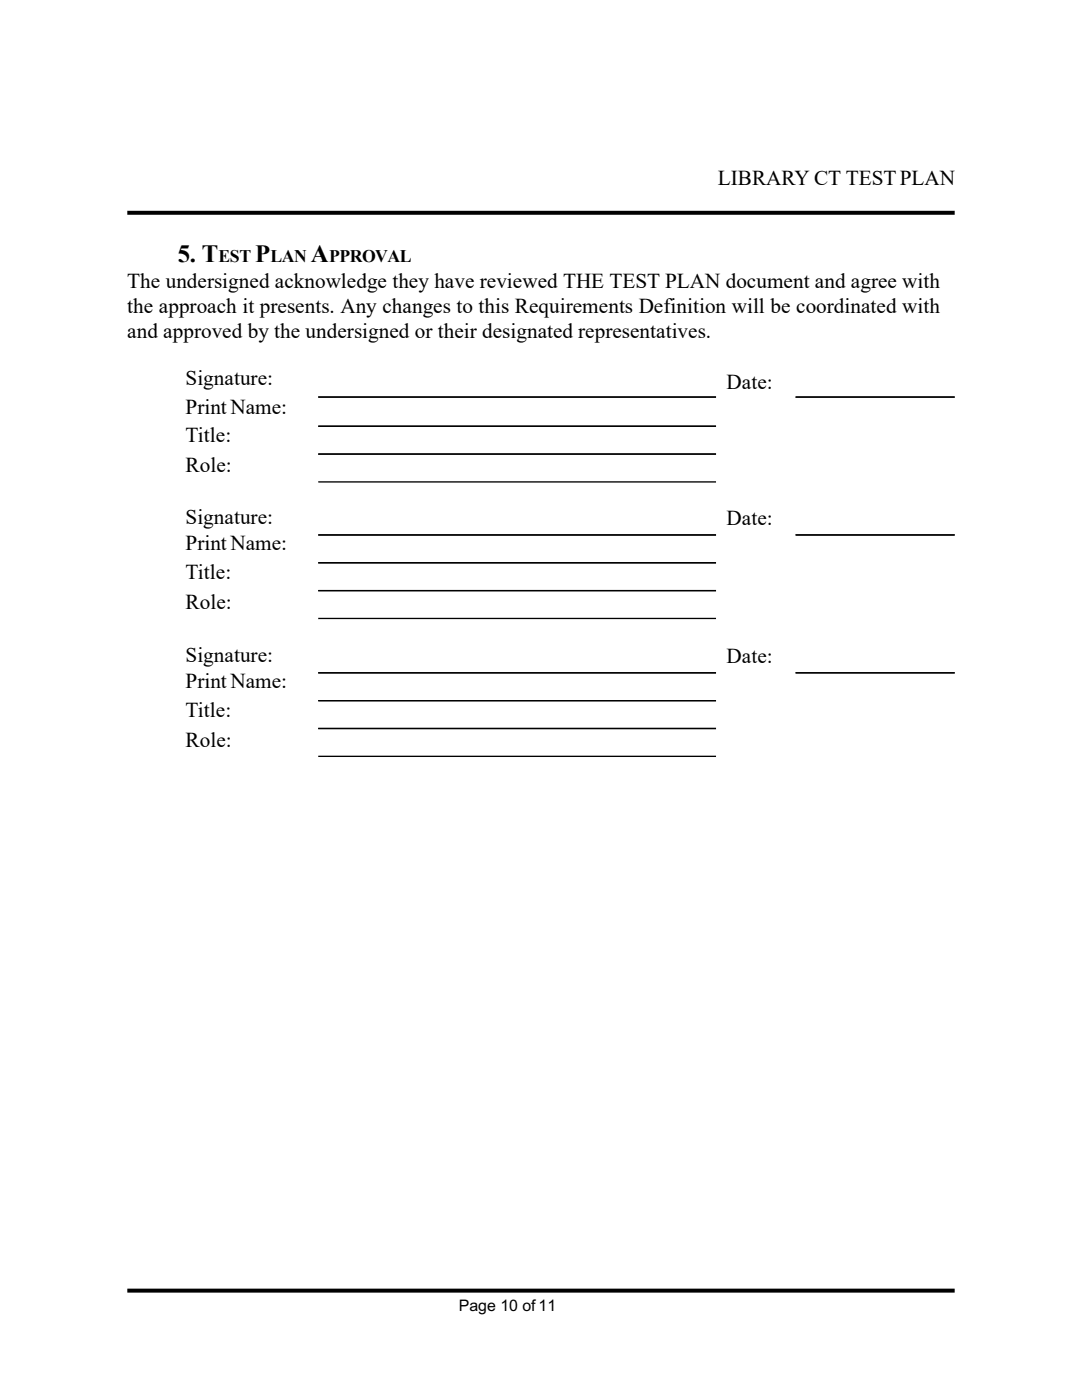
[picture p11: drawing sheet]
<svg xmlns="http://www.w3.org/2000/svg" width="216mm" height="279mm" viewBox="0 0 216 279" stroke-linecap="round" stroke-linejoin="round" font-family="sans-serif">
<defs><g id="words">
<g font-size="4.9">
<text x="35.5" y="52.2">5. T</text>
<text x="50.9" y="52.2">P</text>
<text x="62.1" y="52.2">A</text>
</g>
<g font-size="4.2">
<text x="143.2" y="37">LIBRARY CT TESTPLAN</text>
<text x="25.4" y="57.5">The undersigned acknowledge they have reviewed THE TEST PLAN document and agree with</text>
<text x="25.4" y="62.4">the approach it presents. Any changes to this Requirements Definition will be coordinated with</text>
<text x="25.4" y="67.4">and approved by the undersigned or their designated representatives.</text>
<text x="37" y="76.9">Signature:</text>
<text x="145" y="77.6">Date:</text>
<text x="37" y="82.5">PrintName:</text>
<text x="37" y="88.2">Title:</text>
<text x="37" y="94.1">Role:</text>
<text x="37" y="104.6">Signature:</text>
<text x="145" y="104.7">Date:</text>
<text x="37" y="109.8">PrintName:</text>
<text x="37" y="115.5">Title:</text>
<text x="37" y="121.5">Role:</text>
<text x="37" y="132.1">Signature:</text>
<text x="37" y="137.3">PrintName:</text>
<text x="145" y="132.2">Date:</text>
<text x="37" y="143">Title:</text>
<text x="37" y="149">Role:</text>
</g>
<g font-size="3.5">
<text x="43.6" y="52.2">EST</text>
<text x="54" y="52.2">LAN</text>
<text x="65.7" y="52.2">PPROVAL</text>
</g>
<text font-size="3.2" x="91.5" y="261.7">Page 10 of11</text>
</g></defs>
<path d="M25.4 42.5h165.1M25.4 257.6h165.1" fill="none" stroke="#000" stroke-width=".79" stroke-linecap="butt"/>
<g fill="none" stroke="#000" stroke-width=".26">
<path d="M63.5 79.2h79.4M158.7 79.2h31.8M63.5 90.6h79.4M63.5 96.2h79.4M63.5 85.1h79.4M63.5 117.9h79.4M63.5 112.3h79.4M63.5 106.8h79.4M158.7 106.8h31.8M63.5 123.4h79.4M63.5 139.8h79.4M63.5 134.3h79.4"/>
<path d="M158.7 134.3h31.8M63.5 145.4h79.4M63.5 150.9h79.4"/>
</g>
<path d="M25 10.6h34.3v27.5h-34.3z" fill="#fff"/>
<path d="M25 10.6h34.3v27.5h-34.3z" fill="none" stroke="#fff" stroke-width=".71" stroke-linecap="butt"/>
<use href="#words"/>
</svg>
